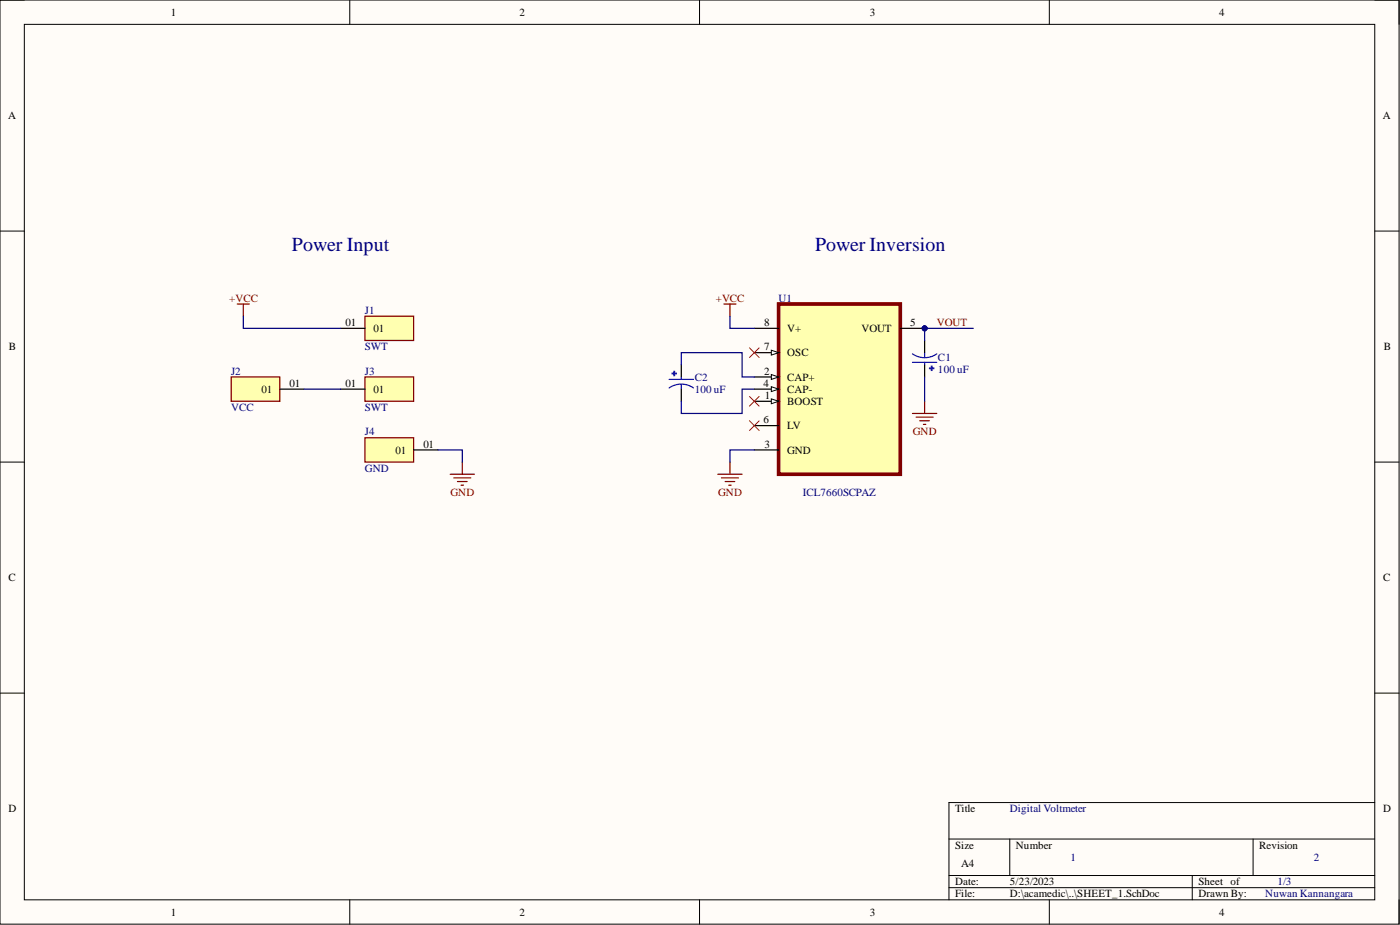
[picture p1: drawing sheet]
<svg xmlns="http://www.w3.org/2000/svg" width="292mm" height="193mm" viewBox="0 0 292 193" stroke-linecap="round" stroke-linejoin="round" font-family="sans-serif">
<defs><g id="words">
<g font-size="4.1" fill="#000080">
<text x="60.9" y="52.3">Power Input</text>
<text x="170.1" y="52.3">Power Inversion</text>
</g>
<g font-size="2.3">
<text x="35.6" y="3.3">1</text>
<text x="108.4" y="3.3">2</text>
<text x="181.5" y="3.3">3</text>
<text x="254.3" y="3.3">4</text>
<text x="1.7" y="24.9">A</text>
<text x="288.5" y="24.9">A</text>
<text x="72.1" y="68">01</text>
<text x="77.9" y="69.3">01</text>
<text x="159.4" y="68">8</text>
<text x="164.2" y="69.3">V+</text>
<text x="179.7" y="69.3">VOUT</text>
<text x="189.9" y="68">5</text>
<text x="1.9" y="73.1">B</text>
<text x="159.4" y="73.1">7</text>
<text x="164.2" y="74.3">OSC</text>
<text x="288.7" y="73.1">B</text>
<text x="54.6" y="81.9">01</text>
<text x="60.4" y="80.7">01</text>
<text x="72.1" y="80.7">01</text>
<text x="77.9" y="81.9">01</text>
<text x="159.3" y="80.7">4</text>
<text x="159.4" y="78.1">2</text>
<text x="159.6" y="83.2">1</text>
<text x="164.2" y="79.4">CAP+</text>
<text x="164.2" y="81.9">CAP-</text>
<text x="159.3" y="88.3">6</text>
<text x="164.2" y="84.5">BOOST</text>
<text x="164.2" y="89.6">LV</text>
<text x="82.5" y="94.6">01</text>
<text x="88.3" y="93.4">01</text>
<text x="159.5" y="93.4">3</text>
<text x="164.2" y="94.6">GND</text>
<text x="1.8" y="121.3">C</text>
<text x="288.6" y="121.3">C</text>
<text x="1.8" y="169.5">D</text>
<text x="199.3" y="169.5">Title</text>
<text x="288.6" y="169.5">D</text>
<text x="199.3" y="177.1">Size</text>
<text x="212" y="177.1">Number</text>
<text x="262.7" y="177.1">Revision</text>
<text x="199.3" y="184.7">Date:</text>
<text x="200.5" y="180.9">A4</text>
<text x="210.7" y="184.7">5/23/2023</text>
<text x="250" y="184.7">Sheet of</text>
<text x="35.6" y="191">1</text>
<text x="108.4" y="191">2</text>
<text x="181.5" y="191">3</text>
<text x="199.3" y="187.2">File:</text>
<text x="210.7" y="187.2">D:\acamedic\..\SHEET_1.SchDoc</text>
<text x="250" y="187.2">Drawn By:</text>
<text x="254.3" y="191">4</text>
</g>
<g font-size="2.3" fill="#800000">
<text x="47.8" y="62.9">+VCC</text>
<text x="149.3" y="62.9">+VCC</text>
<text x="195.5" y="68">VOUT</text>
<text x="190.5" y="90.8">GND</text>
<text x="94" y="103.5">GND</text>
<text x="149.8" y="103.5">GND</text>
</g>
<g font-size="2.3" fill="#000080">
<text x="76.2" y="65.5">J1</text>
<text x="162.5" y="62.9">U1</text>
<text x="76.2" y="73.1">SWT</text>
<text x="195.7" y="75.3">C1</text>
<text x="195.7" y="77.9">100 uF</text>
<text x="48.2" y="78.1">J2</text>
<text x="76.2" y="78.1">J3</text>
<text x="144.9" y="79.5">C2</text>
<text x="144.9" y="82">100 uF</text>
<text x="48.2" y="85.7">VCC</text>
<text x="76.2" y="85.7">SWT</text>
<text x="76.2" y="90.8">J4</text>
<text x="76.2" y="98.4">GND</text>
<text x="167.5" y="103.5">ICL7660SCPAZ</text>
<text x="210.7" y="169.5">Digital Voltmeter</text>
<text x="223.4" y="179.6">1</text>
<text x="274.1" y="179.6">2</text>
<text x="266.5" y="184.7">1/3</text>
<text x="264" y="187.2">Nuwan Kannangara</text>
</g>
</g></defs>
<path d="M0 0h291.9v192.8h-291.9z" fill-rule="evenodd" fill="#fffcf8"/>
<path d="M0 0h291.9v192.8h-291.9z" fill="none" stroke="#000" stroke-width=".21"/>
<path d="M5.1 5.1h281.7v182.6h-281.7z" fill-rule="evenodd" fill="#fffcf8"/>
<g fill="none" stroke="#000" stroke-width=".21">
<path d="M0 0h5.1M5.1 5.1h281.7v182.6h-281.7zM73 0v5.1M146 0v5.1M218.9 0v5.1M286.8 0h5.1v5.1M0 48.2h5.1M286.8 48.2h5.1M0 96.4h5.1M286.8 96.4h5.1M0 144.6h5.1M286.8 144.6h5.1"/>
<path d="M198 175h88.8M210.7 175v7.6M261.4 175v7.6M286.8 167.4h-88.8v20.3M73 187.7v5.1M146 187.7v5.1M198 182.6h88.8M198 185.2h88.8M218.9 187.7v5.1M248.8 182.6v5.1M291.9 187.7v5.1"/>
</g>
<path d="M48.2 78.6h10.2v5.1h-10.2z" fill-rule="evenodd" fill="#ffffb0"/>
<path d="M48.2 78.6h10.2v5.1h-10.2z" fill="none" stroke="#800000" stroke-width=".25"/>
<path d="M58.4 81.2h5.1" fill="none" stroke="#000" stroke-width=".25"/>
<path d="M76.2 91.3h10.1v5.1h-10.1z" fill-rule="evenodd" fill="#ffffb0"/>
<path d="M49.5 63.4h2.5M50.8 63.4v2.6M76.2 91.3h10.1v5.1h-10.1z" fill="none" stroke="#800000" stroke-width=".25"/>
<path d="M86.3 93.9h5.1" fill="none" stroke="#000" stroke-width=".25"/>
<path d="M76.2 66h10.1v5h-10.1z" fill-rule="evenodd" fill="#ffffb0"/>
<path d="M76.2 66h10.1v5h-10.1z" fill="none" stroke="#800000" stroke-width=".25"/>
<path d="M71.1 68.5h5.1" fill="none" stroke="#000" stroke-width=".25"/>
<path d="M76.2 78.6h10.1v5.1h-10.1z" fill-rule="evenodd" fill="#ffffb0"/>
<path d="M76.2 78.6h10.1v5.1h-10.1zM93.9 98.9h5.1M94.7 99.7h3.5M96.5 96.4v2.5M95.4 100.5h2.1M96.2 101.2h.5" fill="none" stroke="#800000" stroke-width=".25"/>
<path d="M71.1 81.2h5.1" fill="none" stroke="#000" stroke-width=".25"/>
<circle cx="192.9" cy="68.5" r=".51" fill="#000080"/>
<circle cx="192.9" cy="68.5" r=".51" fill="none" stroke="#000080" stroke-width=".21"/>
<path d="M162.5 63.4h25.3v35.5h-25.3z" fill-rule="evenodd" fill="#ffffb0"/>
<path d="M162.5 63.4h25.3v35.5h-25.3z" fill="none" stroke="#800000" stroke-width=".76"/>
<path d="M157.4 68.5h5.1M157.4 73.6h5.1" fill="none" stroke="#000" stroke-width=".25"/>
<path d="M160.9 73.1l1.6 .5-1.6 .5z" fill="#f8fcff"/>
<path d="M160.9 73.1l1.6 .5-1.6 .5z" fill="none" stroke="#000" stroke-width=".21"/>
<path d="M157.4 78.6h5.1" fill="none" stroke="#000" stroke-width=".25"/>
<path d="M160.9 78.1l1.6 .5-1.6 .6z" fill="#f8fcff"/>
<path d="M160.9 78.1l1.6 .5-1.6 .6z" fill="none" stroke="#000" stroke-width=".21"/>
<path d="M157.4 81.2h5.1" fill="none" stroke="#000" stroke-width=".25"/>
<path d="M160.9 80.7l1.6 .5-1.6 .5z" fill="#f8fcff"/>
<path d="M160.9 80.7l1.6 .5-1.6 .5z" fill="none" stroke="#000" stroke-width=".21"/>
<path d="M157.4 83.7h5.1" fill="none" stroke="#000" stroke-width=".25"/>
<path d="M160.9 83.2l1.6 .5-1.6 .5z" fill="#f8fcff"/>
<path d="M160.9 83.2l1.6 .5-1.6 .5z" fill="none" stroke="#000" stroke-width=".21"/>
<path d="M187.8 68.5h5.1M157.4 88.8h5.1M157.4 93.9h5.1" fill="none" stroke="#000" stroke-width=".25"/>
<circle cx="192.9" cy="68.5" r=".51" fill="#000080"/>
<circle cx="192.9" cy="68.5" r=".51" fill="none" stroke="#000080" stroke-width=".21"/>
<path d="M156.4 72.6l2 2M158.4 72.6l-2 2M156.4 82.7l2 2M156.4 87.8l2 2M158.4 82.7l-2 2M158.4 87.8l-2 2" fill="none" stroke="#f00" stroke-width=".21"/>
<path d="M194.3 76.4h.1v.9h-.1z" fill-rule="evenodd" fill="#00f"/>
<path d="M194.3 76.4h.1v.9h-.1z" fill="none" stroke="#00f" stroke-width=".25"/>
<path d="M193.9 76.8h.9v.1h-.9z" fill-rule="evenodd" fill="#00f"/>
<path d="M190.4 73.8a4.4 4.4 0 0 0 5.1 0M190.4 75.6h5.1M192.9 73.6v1M192.9 75.6v.5M193.9 76.8h.9v.1h-.9z" fill="none" stroke="#00f" stroke-width=".25"/>
<path d="M192.9 71v2.6M192.9 76.1v2.5" fill="none" stroke="#000" stroke-width=".25"/>
<path d="M140.6 77.5h.1v.9h-.1z" fill-rule="evenodd" fill="#00f"/>
<path d="M140.6 77.5h.1v.9h-.1z" fill="none" stroke="#00f" stroke-width=".25"/>
<path d="M140.2 77.9h.9v.1h-.9z" fill-rule="evenodd" fill="#00f"/>
<path d="M139.6 79.2h5.1M140.2 77.9h.9v.1h-.9zM142.1 78.6v.6M139.6 80.9a4.4 4.4 0 0 1 5.1 0M142.1 80.2v1" fill="none" stroke="#00f" stroke-width=".25"/>
<path d="M142.1 76.1v2.5M142.1 81.2v2.5" fill="none" stroke="#000" stroke-width=".25"/>
<path d="M151 63.4h2.6M152.3 63.4v2.6M149.8 98.9h5M150.5 99.7h3.6M152.3 96.4v2.5M190.4 86.3h5.1M191.1 87h3.6M191.9 87.8h2M192.7 88.5h.5M192.9 83.7v2.6M151.3 100.5h2M152 101.2h.6" fill="none" stroke="#800000" stroke-width=".25"/>
<path d="M50.8 66v2.5h20.3M142.1 76.1v-2.5h12.7v5h2.6M152.3 66v2.5h5.1M192.9 78.6v5.1M203.1 68.5h-10.2v2.5M63.5 81.2h7.6M91.4 93.9h5.1v2.5M157.4 93.9h-5.1v2.5M157.4 81.2h-2.6v5.1h-12.7v-2.6" fill="none" stroke="#000080" stroke-width=".25"/>
<circle cx="192.9" cy="68.5" r=".51" fill="#000080"/>
<circle cx="192.9" cy="68.5" r=".51" fill="none" stroke="#000080" stroke-width=".21"/>
<use href="#words"/>
</svg>
